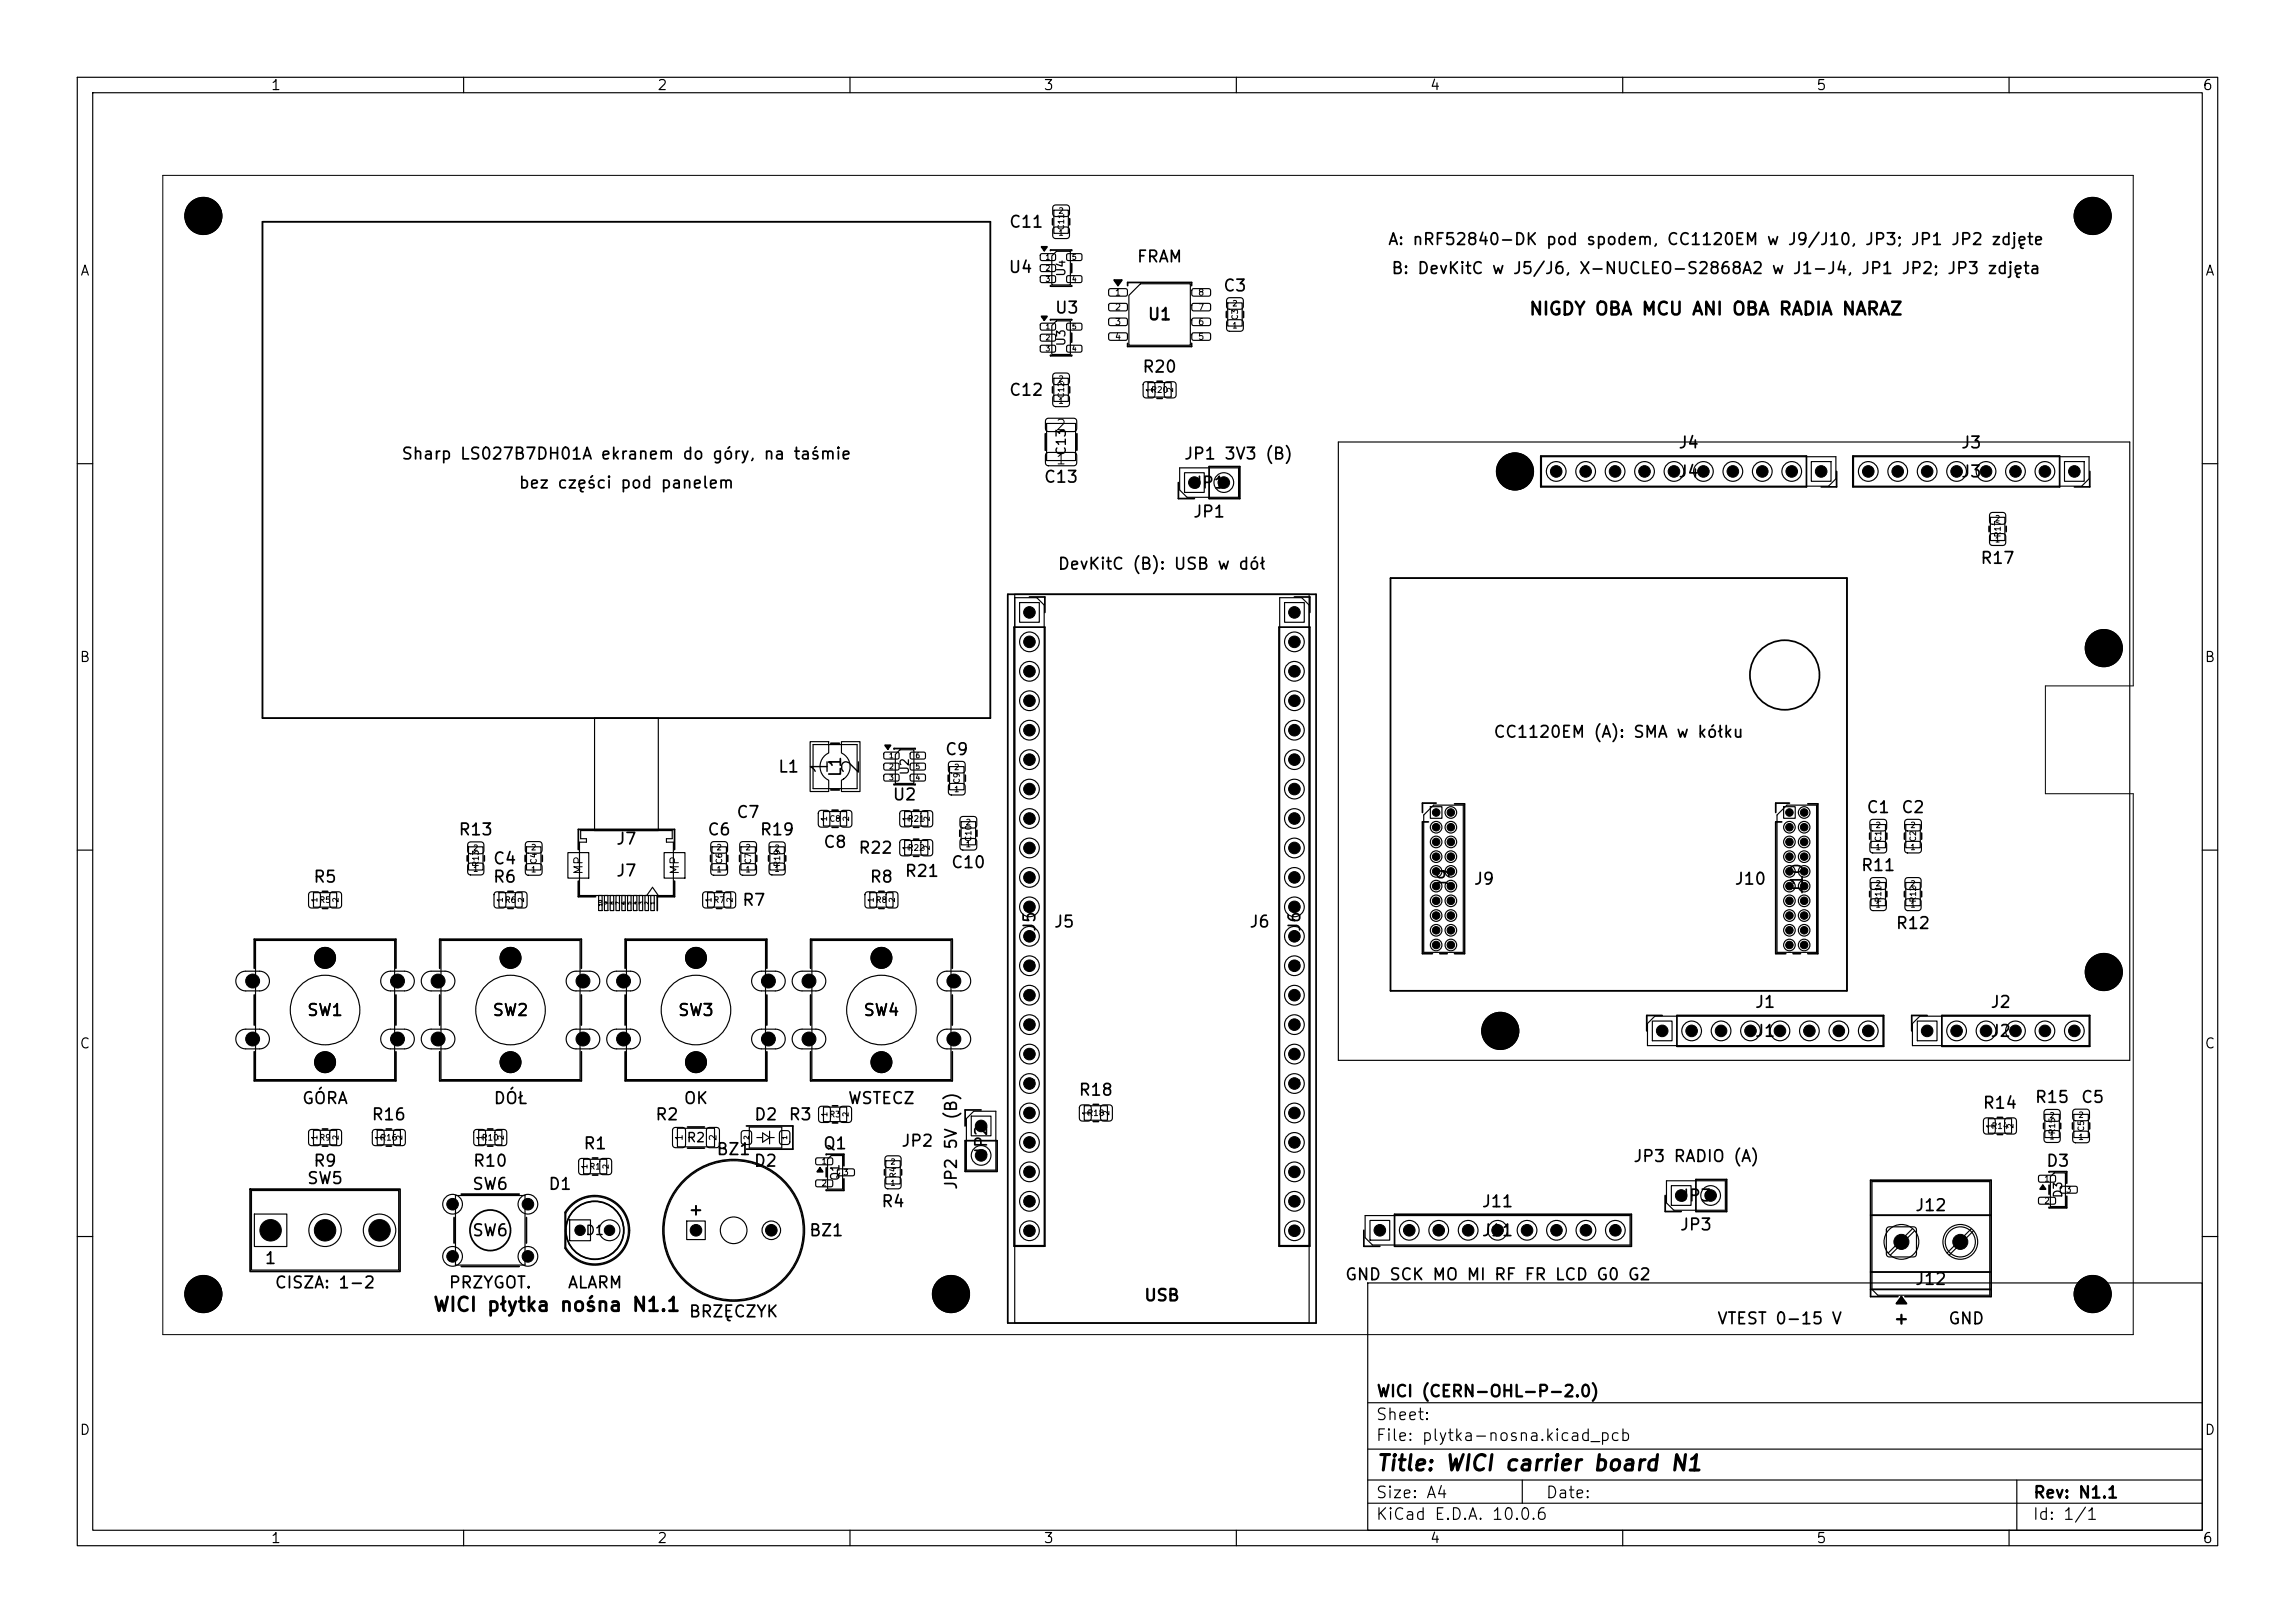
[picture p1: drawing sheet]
<svg xmlns="http://www.w3.org/2000/svg" width="297mm" height="210mm" viewBox="0 0 297 210" stroke-linecap="round" stroke-linejoin="round" font-family="sans-serif">
<defs><g id="words">
<g font-size="2.1">
<text x="107.7" y="100.4" transform="rotate(-90 107.7 100.4)">1</text>
<text x="111.7" y="100.4" transform="rotate(-90 111.7 100.4)">2</text>
</g>
<text font-size="2" x="178" y="190.8">Title: WICI carrier board N1</text>
<text font-size="1.8" x="55.9" y="170.2">WICI płytka nośna N1.1</text>
<text font-size="1.6" x="197.8" y="41.2">NIGDY OBA MCU ANI OBA RADIA NARAZ</text>
<g font-size="1.5">
<text x="130.5" y="29.8">C11</text>
<text x="130.4" y="35.7">U4</text>
<text x="147" y="34.3">FRAM</text>
<text x="179.5" y="32.1">A: nRF52840-DK pod spodem, CC1120EM w J9/J10, JP3; JP1 JP2 zdjęte</text>
<text x="180" y="35.8">B: DevKitC w J5/J6, X-NUCLEO-S2868A2 w J1-J4, JP1 JP2; JP3 zdjęta</text>
<text x="136.4" y="40.9">U3</text>
<text x="148.4" y="41.8">U1</text>
<text x="158.2" y="38.1">C3</text>
<text x="130.5" y="51.6">C12</text>
<text x="147.7" y="48.6">R20</text>
<text x="51.8" y="59.8">Sharp LS027B7DH01A ekranem do góry, na taśmie</text>
<text x="153.1" y="59.8">JP1 3V3 (B)</text>
<text x="217.1" y="58.4">J4</text>
<text x="253.7" y="58.4">J3</text>
<text x="67" y="63.6">bez części pod panelem</text>
<text x="135" y="62.8">C13</text>
<text x="154.3" y="63.6">JP1</text>
<text x="217.1" y="62.1">J4</text>
<text x="253.7" y="62.1">J3</text>
<text x="154.3" y="67.3">JP1</text>
<text x="136.8" y="74.1">DevKitC (B): USB w dół</text>
<text x="256.2" y="73.3">R17</text>
<text x="193.2" y="95.8">CC1120EM (A): SMA w kółku</text>
<text x="100.6" y="100.3">L1</text>
<text x="109.2" y="100.7" transform="rotate(-90 109.2 100.7)">L1</text>
<text x="122.2" y="98.1">C9</text>
<text x="95.2" y="106.2">C7</text>
<text x="115.4" y="103.9">U2</text>
<text x="241.5" y="105.6">C1</text>
<text x="246" y="105.6">C2</text>
<text x="59.2" y="108.5">R13</text>
<text x="63.7" y="112.2">C4</text>
<text x="79.6" y="109.7">J7</text>
<text x="79.6" y="113.8">J7</text>
<text x="91.5" y="108.5">C6</text>
<text x="98.2" y="108.5">R19</text>
<text x="106.5" y="110.1">C8</text>
<text x="111" y="110.8">R22</text>
<text x="117" y="113.8">R21</text>
<text x="123" y="112.7">C10</text>
<text x="240.7" y="113.1">R11</text>
<text x="40.5" y="114.6">R5</text>
<text x="63.7" y="114.6">R6</text>
<text x="96" y="117.6">R7</text>
<text x="112.5" y="114.6">R8</text>
<text x="187.9" y="115.1" transform="rotate(-90 187.9 115.1)">J9</text>
<text x="190.6" y="114.8">J9</text>
<text x="224.4" y="114.8">J10</text>
<text x="233.7" y="115.9" transform="rotate(-90 233.7 115.9)">J10</text>
<text x="134.4" y="120.7" transform="rotate(-90 134.4 120.7)">J5</text>
<text x="136.3" y="120.4">J5</text>
<text x="161.6" y="120.4">J6</text>
<text x="168.6" y="120.7" transform="rotate(-90 168.6 120.7)">J6</text>
<text x="245.2" y="120.6">R12</text>
<text x="39.6" y="131.8">SW1</text>
<text x="63.6" y="131.8">SW2</text>
<text x="87.6" y="131.8">SW3</text>
<text x="111.6" y="131.8">SW4</text>
<text x="227" y="130.8">J1</text>
<text x="257.5" y="130.8">J2</text>
<text x="227" y="134.5">J1</text>
<text x="257.5" y="134.5">J2</text>
<text x="39" y="143.2">GÓRA</text>
<text x="63.8" y="143.2">DÓŁ</text>
<text x="88.4" y="143.2">OK</text>
<text x="109.6" y="143.2">WSTECZ</text>
<text x="139.5" y="142.1">R18</text>
<text x="256.5" y="143.8">R14</text>
<text x="263.2" y="143.1">R15</text>
<text x="269.2" y="143.1">C5</text>
<text x="48" y="145.3">R16</text>
<text x="75.4" y="149.1">R1</text>
<text x="84.7" y="145.3">R2</text>
<text x="92.6" y="149.8">BZ1</text>
<text x="97.5" y="145.3">D2</text>
<text x="102" y="145.3">R3</text>
<text x="106.4" y="149.1">Q1</text>
<text x="116.5" y="148.7">JP2</text>
<text x="128.1" y="149.8" transform="rotate(-90 128.1 149.8)">JP2</text>
<text x="39.6" y="153.6">SW5</text>
<text x="40.5" y="151.3">R9</text>
<text x="61" y="154.3">SW6</text>
<text x="61.1" y="151.3">R10</text>
<text x="70.9" y="154.3">D1</text>
<text x="97.5" y="151.3">D2</text>
<text x="124.2" y="154.1" transform="rotate(-90 124.2 154.1)">JP2 5V (B)</text>
<text x="211.3" y="150.7">JP3 RADIO (A)</text>
<text x="217.3" y="155.8">JP3</text>
<text x="264.7" y="151.3">D3</text>
<text x="61" y="160.3">SW6</text>
<text x="89" y="157.6">+</text>
<text x="104.6" y="160.3">BZ1</text>
<text x="114" y="156.6">R4</text>
<text x="191.7" y="160.3">J11</text>
<text x="191.7" y="156.6">J11</text>
<text x="217.3" y="159.6">JP3</text>
<text x="247.7" y="157.1">J12</text>
<text x="34.2" y="163.9">1</text>
<text x="35.5" y="167.1">CISZA: 1-2</text>
<text x="58" y="167.1">PRZYGOT.</text>
<text x="73.4" y="167.1">ALARM</text>
<text x="174" y="166">GND SCK MO MI RF FR LCD G0 G2</text>
<text x="247.7" y="166.6">J12</text>
<text x="89" y="170.8">BRZĘCZYK</text>
<text x="148" y="168.7">USB</text>
<text x="222.1" y="171.7">VTEST 0-15 V</text>
<text x="245" y="171.7">+</text>
<text x="252" y="171.7">GND</text>
<text x="178" y="184.1">Sheet:</text>
<text x="178" y="181.1">WICI (CERN-OHL-P-2.0)</text>
<text x="178" y="186.8">File: plytka-nosna.kicad_pcb</text>
<text x="178" y="197">KiCad E.D.A. 10.0.6</text>
<text x="178" y="194.2">Size: A4</text>
<text x="200" y="194.2">Date:</text>
<text x="263" y="197">Id: 1/1</text>
<text x="263" y="194.2">Rev: N1.1</text>
</g>
<g font-size="1.4">
<text x="31.9" y="128">1</text>
<text x="50.6" y="128">1</text>
<text x="55.9" y="128">1</text>
<text x="74.6" y="128">1</text>
<text x="79.9" y="128">1</text>
<text x="98.6" y="128">1</text>
<text x="103.9" y="128">1</text>
<text x="122.6" y="128">1</text>
<text x="31.9" y="135.5">2</text>
<text x="50.6" y="135.5">2</text>
<text x="55.9" y="135.5">2</text>
<text x="74.6" y="135.5">2</text>
<text x="79.9" y="135.5">2</text>
<text x="98.6" y="135.5">2</text>
<text x="103.9" y="135.5">2</text>
<text x="122.6" y="135.5">2</text>
</g>
<g font-size="1.3">
<text x="35" y="12">1</text>
<text x="85" y="12">2</text>
<text x="135" y="12">3</text>
<text x="185" y="12">4</text>
<text x="235" y="12">5</text>
<text x="285" y="12">6</text>
<text x="10.3" y="36">A</text>
<text x="285.3" y="36">A</text>
<text x="136.5" y="56">2</text>
<text x="136.5" y="60.4">1</text>
<text x="10.2" y="86">B</text>
<text x="285.2" y="86">B</text>
<text x="10.2" y="136">C</text>
<text x="285.2" y="136">C</text>
<text x="245.3" y="161.7">1</text>
<text x="252.9" y="161.7">2</text>
<text x="10.2" y="186">D</text>
<text x="285.2" y="186">D</text>
<text x="35" y="200">1</text>
<text x="85" y="200">2</text>
<text x="135" y="200">3</text>
<text x="185" y="200">4</text>
<text x="235" y="200">5</text>
<text x="285" y="200">6</text>
</g>
<g font-size="1.2">
<text x="138.2" y="59.1" transform="rotate(-90 138.2 59.1)">C13</text>
<text x="88.8" y="148.1">R2</text>
<text x="75.7" y="160.1">D1</text>
</g>
<g font-size="1.1">
<text x="138.1" y="35.9" transform="rotate(-90 138.1 35.9)">U4</text>
<text x="138.1" y="44.9" transform="rotate(-90 138.1 44.9)">U3</text>
<text x="117.9" y="100.4" transform="rotate(-90 117.9 100.4)">U2</text>
<text x="75.7" y="113.3" transform="rotate(-90 75.7 113.3)">MP</text>
<text x="88.1" y="113.3" transform="rotate(-90 88.1 113.3)">MP</text>
<text x="108.9" y="152.9" transform="rotate(-90 108.9 152.9)">Q1</text>
<text x="267.1" y="155.1" transform="rotate(-90 267.1 155.1)">D3</text>
</g>
<g font-size=".9">
<text x="88.5" y="147.7" transform="rotate(-90 88.5 147.7)">1</text>
<text x="92.9" y="147.7" transform="rotate(-90 92.9 147.7)">2</text>
<text x="74.6" y="159.9">1</text>
<text x="78.4" y="159.9">2</text>
</g>
<g font-size=".8">
<text x="137.9" y="29.9" transform="rotate(-90 137.9 29.9)">C11</text>
<text x="144.2" y="38.5">1</text>
<text x="144.2" y="40.4">2</text>
<text x="155" y="40.4">7</text>
<text x="155" y="38.5">8</text>
<text x="160.4" y="41.5" transform="rotate(-90 160.4 41.5)">C3</text>
<text x="144.2" y="42.3">3</text>
<text x="144.2" y="44.2">4</text>
<text x="155" y="44.2">5</text>
<text x="155" y="42.3">6</text>
<text x="137.9" y="51.6" transform="rotate(-90 137.9 51.6)">C12</text>
<text x="148.9" y="51">R20</text>
<text x="154.1" y="63.1">1</text>
<text x="157.9" y="63.1">2</text>
<text x="200.5" y="61.6">10</text>
<text x="204.7" y="61.6">9</text>
<text x="208.5" y="61.6">8</text>
<text x="212.3" y="61.6">7</text>
<text x="216.1" y="61.6">6</text>
<text x="220" y="61.6">5</text>
<text x="223.8" y="61.6">4</text>
<text x="227.6" y="61.6">3</text>
<text x="231.4" y="61.6">2</text>
<text x="235.2" y="61.6">1</text>
<text x="241.3" y="61.6">8</text>
<text x="245.1" y="61.6">7</text>
<text x="248.9" y="61.6">6</text>
<text x="252.7" y="61.6">5</text>
<text x="256.5" y="61.6">4</text>
<text x="260.3" y="61.6">3</text>
<text x="264.1" y="61.6">2</text>
<text x="268" y="61.6">1</text>
<text x="259.1" y="69.6" transform="rotate(-90 259.1 69.6)">R17</text>
<text x="132.7" y="79.9">1</text>
<text x="132.7" y="83.7">2</text>
<text x="167" y="79.9">1</text>
<text x="167" y="83.7">2</text>
<text x="132.7" y="87.5">3</text>
<text x="167" y="87.5">3</text>
<text x="132.7" y="91.3">4</text>
<text x="132.7" y="95.1">5</text>
<text x="167" y="91.3">4</text>
<text x="167" y="95.1">5</text>
<text x="124.4" y="101.5" transform="rotate(-90 124.4 101.5)">C9</text>
<text x="132.7" y="98.9">6</text>
<text x="167" y="98.9">6</text>
<text x="107.3" y="106.5">C8</text>
<text x="117.4" y="106.5">R21</text>
<text x="132.7" y="102.7">7</text>
<text x="132.7" y="106.6">8</text>
<text x="167" y="102.7">7</text>
<text x="167" y="106.6">8</text>
<text x="62.1" y="112.2" transform="rotate(-90 62.1 112.2)">R13</text>
<text x="69.6" y="111.9" transform="rotate(-90 69.6 111.9)">C4</text>
<text x="93.6" y="111.9" transform="rotate(-90 93.6 111.9)">C6</text>
<text x="97.4" y="111.9" transform="rotate(-90 97.4 111.9)">C7</text>
<text x="101.1" y="112.2" transform="rotate(-90 101.1 112.2)">R19</text>
<text x="117.4" y="110.3">R22</text>
<text x="125.9" y="109" transform="rotate(-90 125.9 109)">C10</text>
<text x="132.7" y="110.4">9</text>
<text x="167" y="110.4">9</text>
<text x="243.6" y="109" transform="rotate(-90 243.6 109)">C1</text>
<text x="248.1" y="109" transform="rotate(-90 248.1 109)">C2</text>
<text x="41.3" y="117">R5</text>
<text x="65.3" y="117">R6</text>
<text x="92.3" y="117">R7</text>
<text x="113.3" y="117">R8</text>
<text x="132.3" y="114.2">10</text>
<text x="132.3" y="118">11</text>
<text x="166.6" y="114.2">10</text>
<text x="166.6" y="118">11</text>
<text x="243.6" y="116.9" transform="rotate(-90 243.6 116.9)">R11</text>
<text x="248.1" y="116.9" transform="rotate(-90 248.1 116.9)">R12</text>
<text x="132.3" y="121.8">12</text>
<text x="132.3" y="125.6">13</text>
<text x="166.6" y="121.8">12</text>
<text x="166.6" y="125.6">13</text>
<text x="132.3" y="129.4">14</text>
<text x="166.6" y="129.4">14</text>
<text x="132.3" y="133.2">15</text>
<text x="132.3" y="137">16</text>
<text x="166.6" y="133.2">15</text>
<text x="166.6" y="137">16</text>
<text x="214.6" y="134">1</text>
<text x="218.4" y="134">2</text>
<text x="222.2" y="134">3</text>
<text x="226" y="134">4</text>
<text x="229.9" y="134">5</text>
<text x="233.7" y="134">6</text>
<text x="237.5" y="134">7</text>
<text x="241.3" y="134">8</text>
<text x="248.9" y="134">1</text>
<text x="252.7" y="134">2</text>
<text x="256.5" y="134">3</text>
<text x="260.3" y="134">4</text>
<text x="264.1" y="134">5</text>
<text x="268" y="134">6</text>
<text x="132.3" y="140.8">17</text>
<text x="166.6" y="140.8">17</text>
<text x="41.3" y="147.8">R9</text>
<text x="49.2" y="147.8">R16</text>
<text x="62.3" y="147.8">R10</text>
<text x="107.3" y="144.8">R3</text>
<text x="126.5" y="146.3">1</text>
<text x="132.3" y="144.7">18</text>
<text x="132.3" y="148.5">19</text>
<text x="140.7" y="144.6">R18</text>
<text x="166.6" y="144.7">18</text>
<text x="166.6" y="148.5">19</text>
<text x="257.7" y="146.3">R14</text>
<text x="266.1" y="146.9" transform="rotate(-90 266.1 146.9)">R15</text>
<text x="269.9" y="146.5" transform="rotate(-90 269.9 146.5)">C5</text>
<text x="76.2" y="151.5">R1</text>
<text x="116.1" y="152.5" transform="rotate(-90 116.1 152.5)">R4</text>
<text x="126.5" y="150.1">2</text>
<text x="132.3" y="152.3">20</text>
<text x="166.6" y="152.3">20</text>
<text x="217.1" y="155.3">1</text>
<text x="220.9" y="155.3">2</text>
<text x="58.1" y="156.5">1</text>
<text x="67.8" y="156.5">1</text>
<text x="89.6" y="159.8">1</text>
<text x="99.4" y="159.8">2</text>
<text x="132.3" y="156.1">21</text>
<text x="132.3" y="159.9">22</text>
<text x="166.6" y="156.1">21</text>
<text x="166.6" y="159.9">22</text>
<text x="178.1" y="159.8">1</text>
<text x="181.9" y="159.8">2</text>
<text x="185.7" y="159.8">3</text>
<text x="189.5" y="159.8">4</text>
<text x="193.3" y="159.8">5</text>
<text x="197.1" y="159.8">6</text>
<text x="200.9" y="159.8">7</text>
<text x="204.7" y="159.8">8</text>
<text x="208.6" y="159.8">9</text>
<text x="58.1" y="163.2">2</text>
<text x="67.8" y="163.2">2</text>
</g>
<g font-size=".7">
<text x="136.9" y="27.8">2</text>
<text x="135.2" y="33.8">1</text>
<text x="135.2" y="35.2">2</text>
<text x="136.9" y="30.7">1</text>
<text x="138.6" y="33.8">5</text>
<text x="135.2" y="36.6">3</text>
<text x="138.6" y="36.6">4</text>
<text x="159.4" y="39.8">2</text>
<text x="135.2" y="42.8">1</text>
<text x="135.2" y="44.2">2</text>
<text x="135.2" y="45.6">3</text>
<text x="138.6" y="45.6">4</text>
<text x="138.6" y="42.8">5</text>
<text x="159.4" y="42.7">1</text>
<text x="136.9" y="52.4">1</text>
<text x="136.9" y="49.6">2</text>
<text x="149.2" y="50.8" transform="rotate(-90 149.2 50.8)">1</text>
<text x="152" y="50.8" transform="rotate(-90 152 50.8)">2</text>
<text x="258.1" y="70.3">1</text>
<text x="258.1" y="67.6">2</text>
<text x="115" y="98.3">1</text>
<text x="115" y="99.7">2</text>
<text x="115" y="101.1">3</text>
<text x="118.4" y="101.1">4</text>
<text x="118.4" y="99.7">5</text>
<text x="118.4" y="98.3">6</text>
<text x="123.4" y="99.8">2</text>
<text x="107.2" y="106.4" transform="rotate(-90 107.2 106.4)">1</text>
<text x="110" y="106.4" transform="rotate(-90 110 106.4)">2</text>
<text x="117.7" y="106.3" transform="rotate(-90 117.7 106.3)">1</text>
<text x="120.5" y="106.3" transform="rotate(-90 120.5 106.3)">2</text>
<text x="123.4" y="102.7">1</text>
<text x="124.9" y="106.9">2</text>
<text x="242.7" y="107.3">2</text>
<text x="247.2" y="107.3">2</text>
<text x="61.2" y="113">1</text>
<text x="61.2" y="110.2">2</text>
<text x="68.7" y="113">1</text>
<text x="68.7" y="110.2">2</text>
<text x="92.7" y="113">1</text>
<text x="92.7" y="110.2">2</text>
<text x="96.4" y="113">1</text>
<text x="96.4" y="110.2">2</text>
<text x="100.2" y="113">1</text>
<text x="100.2" y="110.2">2</text>
<text x="117.7" y="110.1" transform="rotate(-90 117.7 110.1)">1</text>
<text x="120.5" y="110.1" transform="rotate(-90 120.5 110.1)">2</text>
<text x="124.9" y="109.8">1</text>
<text x="242.7" y="110.2">1</text>
<text x="247.2" y="110.2">1</text>
<text x="41.2" y="116.8" transform="rotate(-90 41.2 116.8)">1</text>
<text x="44" y="116.8" transform="rotate(-90 44 116.8)">2</text>
<text x="65.2" y="116.8" transform="rotate(-90 65.2 116.8)">1</text>
<text x="68" y="116.8" transform="rotate(-90 68 116.8)">2</text>
<text x="92.2" y="116.8" transform="rotate(-90 92.2 116.8)">1</text>
<text x="95" y="116.8" transform="rotate(-90 95 116.8)">2</text>
<text x="113.2" y="116.8" transform="rotate(-90 113.2 116.8)">1</text>
<text x="116" y="116.8" transform="rotate(-90 116 116.8)">2</text>
<text x="242.7" y="117.6">1</text>
<text x="242.7" y="114.9">2</text>
<text x="247.2" y="117.6">1</text>
<text x="247.2" y="114.9">2</text>
<text x="41.2" y="147.6" transform="rotate(-90 41.2 147.6)">1</text>
<text x="44" y="147.6" transform="rotate(-90 44 147.6)">2</text>
<text x="49.5" y="147.6" transform="rotate(-90 49.5 147.6)">1</text>
<text x="52.2" y="147.6" transform="rotate(-90 52.2 147.6)">2</text>
<text x="62.6" y="147.6" transform="rotate(-90 62.6 147.6)">1</text>
<text x="65.3" y="147.6" transform="rotate(-90 65.3 147.6)">2</text>
<text x="107.2" y="144.6" transform="rotate(-90 107.2 144.6)">1</text>
<text x="110" y="144.6" transform="rotate(-90 110 144.6)">2</text>
<text x="141" y="144.4" transform="rotate(-90 141 144.4)">1</text>
<text x="143.7" y="144.4" transform="rotate(-90 143.7 144.4)">2</text>
<text x="258" y="146.1" transform="rotate(-90 258 146.1)">1</text>
<text x="260.7" y="146.1" transform="rotate(-90 260.7 146.1)">2</text>
<text x="265.2" y="147.6">1</text>
<text x="265.2" y="144.9">2</text>
<text x="268.9" y="147.7">1</text>
<text x="268.9" y="144.8">2</text>
<text x="76.2" y="151.3" transform="rotate(-90 76.2 151.3)">1</text>
<text x="78.9" y="151.3" transform="rotate(-90 78.9 151.3)">2</text>
<text x="106.2" y="150.8">1</text>
<text x="106.2" y="153.7">2</text>
<text x="109" y="152.3">3</text>
<text x="115.2" y="153.6">1</text>
<text x="115.2" y="150.9">2</text>
<text x="264.5" y="153.1">1</text>
<text x="264.5" y="155.9">2</text>
<text x="267.3" y="154.5">3</text>
</g>
<g font-size=".6">
<text x="97" y="147.5" transform="rotate(-90 97 147.5)">2</text>
<text x="102" y="147.5" transform="rotate(-90 102 147.5)">1</text>
</g>
<g font-size=".5">
<text x="185.6" y="105.5">1</text>
<text x="185.6" y="107.4">3</text>
<text x="187.5" y="105.5">2</text>
<text x="187.5" y="107.4">4</text>
<text x="231.3" y="105.5">1</text>
<text x="231.3" y="107.4">3</text>
<text x="233.2" y="105.5">2</text>
<text x="233.2" y="107.4">4</text>
<text x="185.6" y="109.3">5</text>
<text x="185.6" y="111.2">7</text>
<text x="185.6" y="113.1">9</text>
<text x="187.2" y="113.1">10</text>
<text x="187.5" y="109.3">6</text>
<text x="187.5" y="111.2">8</text>
<text x="231.3" y="109.3">5</text>
<text x="231.3" y="111.2">7</text>
<text x="231.3" y="113.1">9</text>
<text x="233" y="113.1">10</text>
<text x="233.2" y="109.3">6</text>
<text x="233.2" y="111.2">8</text>
<text x="185.3" y="115">11</text>
<text x="185.3" y="116.9">13</text>
<text x="185.3" y="118.8">15</text>
<text x="187.2" y="115">12</text>
<text x="187.2" y="116.9">14</text>
<text x="187.2" y="118.8">16</text>
<text x="231" y="115">11</text>
<text x="231" y="116.9">13</text>
<text x="231" y="118.8">15</text>
<text x="233" y="115">12</text>
<text x="233" y="116.9">14</text>
<text x="233" y="118.8">16</text>
<text x="185.3" y="120.8">17</text>
<text x="185.3" y="122.7">19</text>
<text x="187.2" y="120.8">18</text>
<text x="187.2" y="122.7">20</text>
<text x="231" y="120.8">17</text>
<text x="231" y="122.7">19</text>
<text x="233" y="120.8">18</text>
<text x="233" y="122.7">20</text>
</g>
<g font-size=".4">
<text x="78" y="117.3" transform="rotate(-90 78 117.3)">10</text>
<text x="78.8" y="117.1" transform="rotate(-90 78.8 117.1)">9</text>
<text x="79.5" y="117.1" transform="rotate(-90 79.5 117.1)">8</text>
<text x="80.3" y="117.1" transform="rotate(-90 80.3 117.1)">7</text>
<text x="81" y="117.1" transform="rotate(-90 81 117.1)">6</text>
<text x="81.8" y="117.1" transform="rotate(-90 81.8 117.1)">5</text>
<text x="82.5" y="117.1" transform="rotate(-90 82.5 117.1)">4</text>
<text x="83.3" y="117.1" transform="rotate(-90 83.3 117.1)">3</text>
<text x="84" y="117.1" transform="rotate(-90 84 117.1)">2</text>
<text x="84.8" y="117.1" transform="rotate(-90 84.8 117.1)">1</text>
</g>
</g></defs>
<g fill="none" stroke="#000" stroke-width=".15">
<path d="M10 10h277v190h-277zM12 12h273v186h-273zM60 10v2M110 10v2M160 10v2M210 10v2M260 10v2M34 28.7h94.2v64.2h-94.2zM134.7 32.9l1.8-.1 .1 .2v.6l-.2 .1h-1.6l-.2-.2zM134.7 34.3h1.8l.1 .2v.5l-.2 .1h-1.6l-.2-.2zM134.7 35.7h1.8l.1 .2v.5l-.2 .2h-1.6l-.2-.3zM136.3 29.5l.3-.1h1.4a.38 .38 0 0 1 .4 .3v.8a.38 .38 0 0 1-.4 .4h-1.4a.38 .38 0 0 1-.4-.4v-.8z"/>
<path d="M136.3 26.6l.3-.1h1.4a.38 .38 0 0 1 .4 .4v.7a.38 .38 0 0 1-.4 .4h-1.4a.37 .37 0 0 1-.4-.4v-.7zM136.4 27.2h1.9v3h-1.9zM136.7 32.5h1.8v4.4h-2.4v-3.8zM138.1 35.7h1.8l.1 .2v.5l-.2 .2h-1.6l-.2-.3zM138.1 32.9l1.8-.1 .1 .2v.6l-.2 .1h-1.6l-.2-.2zM143.5 37.4l.2-.1 2.1 .1 .1 .2v.6l-.2 .1h-2.1l-.1-.2zM143.5 39.3h.2h2.1l.1 .2v.6l-.2 .1h-2.1l-.1-.2zM147.6 36.7h6.4v8h-7.9v-6.5zM154.3 39.3h.2h2l.2 .2-.1 .6-.2 .1h-2l-.2-.2zM154.3 37.4l.2-.1 2 .1 .2 .2-.1 .6-.2 .1h-2l-.2-.2zM158.8 38.6l.3-.1h1.4a.38 .38 0 0 1 .4 .4v.7a.38 .38 0 0 1-.4 .4h-1.4a.37 .37 0 0 1-.4-.4v-.7zM158.9 39.2h1.9v3h-1.9z"/>
<path d="M134.7 41.9l1.8-.1 .1 .2v.6l-.2 .1h-1.6l-.2-.2zM134.7 43.3h1.8l.1 .2v.5l-.2 .1h-1.6l-.2-.2zM134.7 44.7h1.8l.1 .2v.5l-.2 .2h-1.6l-.2-.3zM135.4 58.7l.3-.2h3.3a.38 .38 0 0 1 .3 .4v1a.38 .38 0 0 1-.3 .4h-3.3a.38 .38 0 0 1-.4-.4v-1zM135.4 54.2l.3-.1h3.3a.38 .38 0 0 1 .3 .4v1a.38 .38 0 0 1-.3 .3h-3.3a.38 .38 0 0 1-.4-.3v-1zM135.4 54.8h3.8v4.8h-3.8zM136.1 42.1l.6-.6h1.8v4.4h-2.4zM136.3 51.2l.3-.1h1.4a.38 .38 0 0 1 .4 .4v.7a.38 .38 0 0 1-.4 .4h-1.4a.38 .38 0 0 1-.4-.4v-.7zM136.3 48.4l.3-.1h1.4a.38 .38 0 0 1 .4 .3v.8a.38 .38 0 0 1-.4 .4h-1.4a.37 .37 0 0 1-.4-.4v-.8zM136.4 48.9h1.9v3h-1.9zM138.1 44.7h1.8l.1 .2v.5l-.2 .2h-1.6l-.2-.3zM138.1 41.9l1.8-.1 .1 .2v.6l-.2 .1h-1.6l-.2-.2z"/>
<path d="M143.5 41.2h.2h2.1l.1 .2v.6l-.2 .1h-2.1l-.1-.2zM143.5 43.1h.2h2.1l.1 .2v.6l-.2 .1h-2.1l-.1-.2zM148 49.5l.3-.1h.8a.37 .37 0 0 1 .4 .4v1.3a.38 .38 0 0 1-.4 .4h-.8a.38 .38 0 0 1-.4-.4v-1.3zM148.6 49.5h3v1.9h-3zM150.8 49.5l.2-.1h.8a.38 .38 0 0 1 .4 .4v1.3a.38 .38 0 0 1-.4 .4h-.8a.38 .38 0 0 1-.3-.4v-1.3zM154.3 43.1h.2h2l.2 .2-.1 .6-.2 .1h-2l-.2-.2zM154.3 41.2h.2h2l.2 .2-.1 .6-.2 .1h-2l-.2-.2zM158.8 41.5l.3-.1h1.4a.38 .38 0 0 1 .4 .3v.8a.38 .38 0 0 1-.4 .4h-1.4a.37 .37 0 0 1-.4-.4v-.8zM173.2 57.2h102.4v80h-102.4zM199.5 59.1h38.1v2.9l-1 .9h-37.1zM234.4 59.7h2.6v2.6h-2.6zM239.9 59.1h30.5v2.9l-1 .9h-29.5z"/>
<path d="M267.2 59.7h2.5v2.6h-2.5zM10 60h2M131.3 76.9h38.1v94.3h-38.1zM131.3 77.3h2.9l.9 1v82.9h-3.8M131.9 78h2.6v2.5h-2.6zM152.7 60.5h7.6v3.8h-6.7l-.9-.9zM153.3 61.2h2.5v2.5h-2.5zM166.2 78h2.6v2.5h-2.6zM169.4 78.3l-.9-1h-2.9v83.9h3.8M179.9 74.8h59.1v53.4h-59.1zM257.6 69.2l.2-.2h1.4a.37 .37 0 0 1 .4 .4v.8a.37 .37 0 0 1-.4 .4h-1.4a.37 .37 0 0 1-.3-.4v-.8zM257.6 66.4l.2-.1h1.4a.37 .37 0 0 1 .4 .4v.8a.37 .37 0 0 1-.4 .3h-1.4a.37 .37 0 0 1-.3-.3v-.8z"/>
<path d="M257.6 66.9h1.9v3h-1.9zM285 60h2M76.9 92.9v14.6M85.2 92.9v14.6M104.8 96h2.4v1.4a1.95 1.95 0 0 0-1.1 1.8 1.95 1.95 0 0 0 1.1 1.8v1.4h-2.4zM105.2 96.3h5.7v5.7h-5.7zM108.9 96h2.4v6.4h-2.4v-1.4a1.95 1.95 0 0 0 1.1-1.8 1.95 1.95 0 0 0-1.1-1.8zM114.4 97.4l1.8-.1 .2 .2-.1 .6-.2 .1h-1.6l-.1-.2zM114.4 98.8h1.8l.2 .2-.1 .5-.2 .1h-1.6l-.1-.2zM116.5 97h1.8v4.4h-2.4v-3.8zM117.8 98.8h1.8l.2 .2v.5l-.3 .1h-1.6l-.1-.2zM117.8 97.4l1.8-.1 .2 .2v.6l-.3 .1h-1.6l-.1-.2z"/>
<path d="M122.8 98.6l.3-.1h1.4a.38 .38 0 0 1 .4 .4v.7a.37 .37 0 0 1-.4 .4h-1.4a.38 .38 0 0 1-.4-.4v-.7zM122.9 99.2h1.9v3h-1.9zM10 110h2M40 115.5l.3-.1h.8a.38 .38 0 0 1 .4 .4v1.3a.37 .37 0 0 1-.4 .4h-.8a.37 .37 0 0 1-.4-.4v-1.3zM40.6 115.5h3v1.9h-3zM42.8 115.5l.2-.1h.8a.38 .38 0 0 1 .4 .4v1.3a.38 .38 0 0 1-.4 .4h-.8a.37 .37 0 0 1-.3-.4v-1.3zM60.6 111.8l.3-.1h1.3a.37 .37 0 0 1 .4 .3v.8a.38 .38 0 0 1-.4 .4h-1.3a.38 .38 0 0 1-.4-.4v-.8zM60.6 109l.3-.1h1.3a.38 .38 0 0 1 .4 .4v.8a.37 .37 0 0 1-.4 .4h-1.3a.38 .38 0 0 1-.4-.4v-.8zM60.6 109.6h1.9v3h-1.9zM64 115.5l.3-.1h.8a.38 .38 0 0 1 .4 .4v1.3a.37 .37 0 0 1-.4 .4h-.8a.38 .38 0 0 1-.4-.4v-1.3zM64.6 115.5h3v1.9h-3zM66.8 115.5l.2-.1h.8a.38 .38 0 0 1 .4 .4v1.3a.37 .37 0 0 1-.4 .4h-.8a.37 .37 0 0 1-.3-.4v-1.3z"/>
<path d="M68.1 111.9l.3-.2h1.4a.37 .37 0 0 1 .4 .4v.8a.38 .38 0 0 1-.4 .3h-1.4a.38 .38 0 0 1-.4-.3v-.8zM68.1 109l.3-.1h1.4a.37 .37 0 0 1 .4 .4v.7a.37 .37 0 0 1-.4 .4h-1.4a.38 .38 0 0 1-.4-.4v-.7zM68.1 109.6h1.9v3h-1.9zM73.5 110.3h2.7v3.3h-2.7zM75.1 107.5h11.9v1h-.8v.5h.9v6.9h-12.1v-6.9h.9v-.5h-.8zM77.5 115.9h.4v1.9h-.4zM78.2 115.9h.5v1.9h-.5zM79 115.9h.4v1.9h-.4zM79.7 115.9h.5v1.9h-.5zM80.5 115.9h.4v1.9h-.4zM81.2 115.9h.5v1.9h-.5zM82 115.9h.4v1.9h-.4z"/>
<path d="M82.7 115.9h.5v1.9h-.5zM83.5 115.9h.4v1.9h-.4zM83.7 115.9l.7-1.1 .8 1.1M84.2 115.9h.5v1.9h-.5zM85.9 110.3h2.7v3.3h-2.7zM91 115.5l.3-.1h.8a.38 .38 0 0 1 .4 .4v1.3a.38 .38 0 0 1-.4 .4h-.8a.38 .38 0 0 1-.4-.4v-1.3zM91.6 115.5h3v1.9h-3zM92.1 111.9l.3-.2h1.4a.37 .37 0 0 1 .4 .4v.8a.38 .38 0 0 1-.4 .3h-1.4a.38 .38 0 0 1-.4-.3v-.8zM92.1 109l.3-.1h1.4a.37 .37 0 0 1 .4 .4v.7a.37 .37 0 0 1-.4 .4h-1.4a.38 .38 0 0 1-.4-.4v-.7zM92.1 109.6h1.9v3h-1.9zM93.8 115.5l.2-.1h.8a.38 .38 0 0 1 .4 .4v1.3a.37 .37 0 0 1-.4 .4h-.8a.37 .37 0 0 1-.3-.4v-1.3zM95.8 111.9l.3-.2h1.4a.37 .37 0 0 1 .4 .4v.8a.38 .38 0 0 1-.4 .3h-1.4a.38 .38 0 0 1-.4-.3v-.8z"/>
<path d="M95.8 109l.3-.1h1.4a.37 .37 0 0 1 .4 .4v.7a.37 .37 0 0 1-.4 .4h-1.4a.38 .38 0 0 1-.4-.4v-.7zM95.9 109.6h1.9v3h-1.9zM99.6 111.8l.3-.1h1.3a.37 .37 0 0 1 .4 .3v.8a.38 .38 0 0 1-.4 .4h-1.3a.38 .38 0 0 1-.4-.4v-.8zM99.6 109l.3-.1h1.3a.38 .38 0 0 1 .4 .4v.8a.37 .37 0 0 1-.4 .4h-1.3a.37 .37 0 0 1-.4-.4v-.8zM99.6 109.6h1.9v3h-1.9zM106 105l.3-.1h.7a.38 .38 0 0 1 .4 .3v1.5a.37 .37 0 0 1-.4 .3h-.7a.37 .37 0 0 1-.4-.3v-1.5zM106.6 105h3v1.9h-3zM108.9 105l.2-.1h.8a.38 .38 0 0 1 .3 .3v1.5a.37 .37 0 0 1-.3 .3h-.8a.38 .38 0 0 1-.4-.3v-1.5zM112 115.5l.3-.1h.8a.38 .38 0 0 1 .4 .4v1.3a.38 .38 0 0 1-.4 .4h-.8a.37 .37 0 0 1-.4-.4v-1.3zM112.6 115.5h3v1.9h-3zM114.4 100.2h1.8l.2 .2-.1 .5-.2 .2h-1.6l-.1-.3zM114.8 115.5l.2-.1h.8a.38 .38 0 0 1 .4 .4v1.3a.37 .37 0 0 1-.4 .4h-.8a.38 .38 0 0 1-.3-.4v-1.3z"/>
<path d="M116.5 105l.3-.1h.8a.37 .37 0 0 1 .4 .4v1.3a.38 .38 0 0 1-.4 .4h-.8a.38 .38 0 0 1-.4-.4v-1.3zM116.5 108.8l.3-.2h.8a.37 .37 0 0 1 .4 .4v1.4a.37 .37 0 0 1-.4 .3h-.8a.38 .38 0 0 1-.4-.3v-1.4zM117.1 105h3v1.9h-3zM117.1 108.8h3v1.8h-3zM117.8 100.2h1.8l.2 .2v.5l-.3 .2h-1.6l-.1-.3zM119.3 105l.2-.1h.8a.38 .38 0 0 1 .4 .4v1.3a.38 .38 0 0 1-.4 .4h-.8a.38 .38 0 0 1-.3-.4v-1.3zM119.3 108.8l.2-.2h.8a.38 .38 0 0 1 .4 .4v1.4a.38 .38 0 0 1-.4 .3h-.8a.37 .37 0 0 1-.3-.3v-1.4zM122.8 101.5l.3-.1h1.4a.37 .37 0 0 1 .4 .3v.8a.37 .37 0 0 1-.4 .4h-1.4a.38 .38 0 0 1-.4-.4v-.8zM124.3 108.6l.3-.1h1.4a.38 .38 0 0 1 .4 .4v.7a.38 .38 0 0 1-.4 .4h-1.4a.38 .38 0 0 1-.4-.4v-.7zM124.3 105.8l.3-.2h1.4a.38 .38 0 0 1 .4 .4v.8a.38 .38 0 0 1-.4 .3h-1.4a.37 .37 0 0 1-.4-.3v-.8zM124.4 106.3h1.9v3h-1.9zM184.2 105.5l1.3-1.3h3.9v19h-5.2z"/>
<path d="M185.1 104.4h1.5v1.5h-1.5zM230.8 104.4h1.5v1.5h-1.5zM231.2 104.2h3.9v19h-5.1v-17.7zM242.1 109l.3-.1h1.4a.38 .38 0 0 1 .4 .3v.8a.37 .37 0 0 1-.4 .4h-1.4a.38 .38 0 0 1-.4-.4v-.8zM242.1 106.1l.3-.1h1.4a.37 .37 0 0 1 .4 .4v.7a.37 .37 0 0 1-.4 .4h-1.4a.38 .38 0 0 1-.4-.4v-.7zM242.1 116.4l.3-.1h1.3a.38 .38 0 0 1 .4 .4v.8a.38 .38 0 0 1-.4 .3h-1.3a.38 .38 0 0 1-.4-.3v-.8zM242.1 113.7l.3-.1h1.3a.38 .38 0 0 1 .4 .3v.8a.38 .38 0 0 1-.4 .4h-1.3a.38 .38 0 0 1-.4-.4v-.8zM242.1 114.2h1.9v3h-1.9zM242.1 106.7h1.9v3h-1.9zM246.6 109l.3-.1h1.4a.38 .38 0 0 1 .4 .3v.8a.37 .37 0 0 1-.4 .4h-1.4a.37 .37 0 0 1-.4-.4v-.8zM246.6 106.1l.3-.1h1.4a.37 .37 0 0 1 .4 .4v.7a.37 .37 0 0 1-.4 .4h-1.4a.37 .37 0 0 1-.4-.4v-.7zM246.6 116.4l.3-.1h1.3a.37 .37 0 0 1 .4 .4v.8a.38 .38 0 0 1-.4 .3h-1.3a.38 .38 0 0 1-.4-.3v-.8z"/>
<path d="M246.6 113.7l.3-.1h1.3a.38 .38 0 0 1 .4 .3v.8a.37 .37 0 0 1-.4 .4h-1.3a.37 .37 0 0 1-.4-.4v-.8zM246.6 114.2h1.9v3h-1.9zM246.6 106.7h1.9v3h-1.9zM285 110h2M30.9 126l.7-.3h2a1.28 1.28 0 0 1 1.3 1.2 1.28 1.28 0 0 1-1.3 1.3h-1.8a1.28 1.28 0 0 1-1.2-.8 1.28 1.28 0 0 1 .3-1.4zM30.9 133.5l.7-.3h2a1.27 1.27 0 0 1 1.3 1.2 1.27 1.27 0 0 1-1.3 1.3h-1.8a1.27 1.27 0 0 1-1.2-.8 1.27 1.27 0 0 1 .3-1.4zM33.1 121.7h18v18h-18zM49.6 126l.7-.3h2a1.28 1.28 0 0 1 1.3 1.2 1.28 1.28 0 0 1-1.3 1.3h-1.8a1.28 1.28 0 0 1-1.1-.8 1.28 1.28 0 0 1 .2-1.4zM49.6 133.5l.7-.3h2a1.27 1.27 0 0 1 1.3 1.2 1.27 1.27 0 0 1-1.3 1.3h-1.8a1.27 1.27 0 0 1-1.1-.8 1.27 1.27 0 0 1 .2-1.4zM54.9 126l.7-.3h2a1.28 1.28 0 0 1 1.3 1.2 1.28 1.28 0 0 1-1.3 1.3h-1.8a1.28 1.28 0 0 1-1.2-.8 1.28 1.28 0 0 1 .3-1.4zM54.9 133.5l.7-.3h2a1.27 1.27 0 0 1 1.3 1.2 1.27 1.27 0 0 1-1.3 1.3h-1.8a1.27 1.27 0 0 1-1.2-.8 1.27 1.27 0 0 1 .3-1.4zM57.1 121.7h18v18h-18z"/>
<path d="M73.6 126l.7-.3h2a1.28 1.28 0 0 1 1.3 1.2 1.28 1.28 0 0 1-1.3 1.3h-1.8a1.28 1.28 0 0 1-1.1-.8 1.28 1.28 0 0 1 .2-1.4zM73.6 133.5l.7-.3h2a1.27 1.27 0 0 1 1.3 1.2 1.27 1.27 0 0 1-1.3 1.3h-1.8a1.27 1.27 0 0 1-1.1-.8 1.27 1.27 0 0 1 .2-1.4zM78.9 126l.7-.3h2a1.28 1.28 0 0 1 1.3 1.2 1.28 1.28 0 0 1-1.3 1.3h-1.8a1.28 1.28 0 0 1-1.2-.8 1.28 1.28 0 0 1 .3-1.4zM78.9 133.5l.7-.3h2a1.27 1.27 0 0 1 1.3 1.2 1.27 1.27 0 0 1-1.3 1.3h-1.8a1.27 1.27 0 0 1-1.2-.8 1.27 1.27 0 0 1 .3-1.4zM81.1 121.7h18v18h-18zM97.6 126l.7-.3h2a1.28 1.28 0 0 1 1.3 1.2 1.28 1.28 0 0 1-1.3 1.3h-1.8a1.28 1.28 0 0 1-1.1-.8 1.28 1.28 0 0 1 .2-1.4zM97.6 133.5l.7-.3h2a1.27 1.27 0 0 1 1.3 1.2 1.27 1.27 0 0 1-1.3 1.3h-1.8a1.28 1.28 0 0 1-1.1-.8 1.28 1.28 0 0 1 .2-1.4zM102.9 126l.7-.3h2a1.28 1.28 0 0 1 1.3 1.2 1.28 1.28 0 0 1-1.3 1.3h-1.8a1.28 1.28 0 0 1-1.2-.8 1.28 1.28 0 0 1 .3-1.4zM102.9 133.5l.7-.3h2a1.27 1.27 0 0 1 1.3 1.2 1.27 1.27 0 0 1-1.3 1.3h-1.8a1.27 1.27 0 0 1-1.2-.8 1.27 1.27 0 0 1 .3-1.4zM105.1 121.7h18v18h-18zM121.6 126l.7-.3h2a1.28 1.28 0 0 1 1.3 1.2 1.28 1.28 0 0 1-1.3 1.3h-1.8a1.28 1.28 0 0 1-1.1-.8 1.28 1.28 0 0 1 .2-1.4zM121.6 133.5l.7-.3h2a1.27 1.27 0 0 1 1.3 1.2 1.27 1.27 0 0 1-1.3 1.3h-1.8a1.27 1.27 0 0 1-1.1-.8 1.27 1.27 0 0 1 .2-1.4z"/>
<path d="M213.2 132.4l1-.9h29.5v3.8h-30.5zM213.8 132.1h2.6v2.6h-2.6zM247.5 132.4l.9-.9h22v3.8h-22.9zM248.1 132.1h2.6v2.6h-2.6zM32.5 154h19.1v10.3h-19.1zM32.9 157.1h4.2v4.2h-4.2zM40 146.3l.3-.2h.8a.38 .38 0 0 1 .4 .4v1.4a.37 .37 0 0 1-.4 .3h-.8a.37 .37 0 0 1-.4-.3v-1.4zM40.6 146.3h3v1.8h-3zM42.8 146.3l.2-.2h.8a.38 .38 0 0 1 .4 .4v1.4a.38 .38 0 0 1-.4 .3h-.8a.37 .37 0 0 1-.3-.3v-1.4zM48.3 146.3l.3-.2h.7a.38 .38 0 0 1 .4 .4v1.4a.38 .38 0 0 1-.4 .3h-.7a.38 .38 0 0 1-.4-.3v-1.4zM48.8 146.3h3v1.8h-3zM51 146.3l.3-.2h.8a.38 .38 0 0 1 .4 .4v1.4a.37 .37 0 0 1-.4 .3h-.8a.37 .37 0 0 1-.4-.3v-1.4z"/>
<path d="M58.9 154.7h9v9h-9zM61.4 146.3l.3-.2h.8a.38 .38 0 0 1 .3 .4v1.4a.38 .38 0 0 1-.3 .3h-.8a.37 .37 0 0 1-.4-.3v-1.4zM61.9 146.3h3v1.8h-3zM64.2 146.3l.2-.2h.8a.38 .38 0 0 1 .4 .4v1.4a.37 .37 0 0 1-.4 .3h-.8a.38 .38 0 0 1-.4-.3v-1.4zM73.7 157.8h2.7v2.7h-2.7zM73.9 156.1a4.4 4.4 0 0 1 6.4 .3 4.4 4.4 0 0 1-.8 6.3 4.4 4.4 0 0 1-6.3-1.3v-4.4zM75 150l.3-.1h.7a.38 .38 0 0 1 .4 .4v1.3a.38 .38 0 0 1-.4 .4h-.7a.38 .38 0 0 1-.4-.4v-1.3zM75.5 150h3v1.9h-3zM77.7 150l.3-.1h.8a.38 .38 0 0 1 .4 .4v1.3a.38 .38 0 0 1-.4 .4h-.8a.38 .38 0 0 1-.4-.4v-1.3zM87.1 146l.3-.1h.9a.38 .38 0 0 1 .4 .4v1.8a.38 .38 0 0 1-.4 .4h-.9a.38 .38 0 0 1-.4-.4v-1.8zM87.7 146h4.8v2.4h-4.8zM88.9 158h2.4v2.4h-2.4z"/>
<path d="M91.5 146l.3-.1h.9a.37 .37 0 0 1 .4 .4v1.8a.38 .38 0 0 1-.4 .4h-.9a.38 .38 0 0 1-.4-.4v-1.8zM96 146.4l.3-.1h.6a.34 .34 0 0 1 .4 .3v1.2a.34 .34 0 0 1-.4 .3h-.6a.34 .34 0 0 1-.4-.3v-1.2zM97 145.8h4.2v2.7h-4.2zM97.9 147.2h.8M98.7 146.6l.9 .6-.9 .6zM99.6 147.2h.6M99.6 146.4v1.6M101 146.4l.2-.1h.7a.34 .34 0 0 1 .3 .3v1.2a.34 .34 0 0 1-.3 .3h-.7a.34 .34 0 0 1-.3-.3v-1.2zM105.6 149.9l2-.1 .2 .2v.6l-.3 .1h-1.8l-.1-.2zM105.6 152.7h2l.2 .2v.5l-.3 .2h-1.8l-.1-.3zM106 143.3l.3-.2h.8a.38 .38 0 0 1 .4 .4v1.4a.38 .38 0 0 1-.4 .3h-.8a.37 .37 0 0 1-.4-.3v-1.4zM106.6 143.3h3v1.8h-3z"/>
<path d="M107.1 150l.5-.5h1.4v4.4h-1.9zM108.4 151.3h2l.2 .2v.5l-.2 .1h-1.9l-.1-.2zM108.8 143.3l.2-.2h.8a.38 .38 0 0 1 .4 .4v1.4a.37 .37 0 0 1-.4 .3h-.8a.38 .38 0 0 1-.3-.3v-1.4zM114.6 152.4l.3-.1h1.3a.37 .37 0 0 1 .4 .4v.8a.37 .37 0 0 1-.4 .3h-1.3a.37 .37 0 0 1-.4-.3v-.8zM114.6 149.7l.3-.1h1.3a.38 .38 0 0 1 .4 .3v.8a.38 .38 0 0 1-.4 .4h-1.3a.38 .38 0 0 1-.4-.4v-.8zM114.6 150.2h1.9v3h-1.9zM125.1 144.7l.9-.9h2.9v7.6h-3.8zM125.7 144.4h2.5v2.6h-2.5zM139.8 143.1l.3-.1h.7a.38 .38 0 0 1 .4 .3v1.4a.38 .38 0 0 1-.4 .4h-.7a.37 .37 0 0 1-.4-.4v-1.4zM140.3 143.1h3v1.9h-3zM142.5 143.1l.3-.1h.8a.37 .37 0 0 1 .4 .3v1.4a.37 .37 0 0 1-.4 .4h-.8a.38 .38 0 0 1-.4-.4v-1.4zM176.7 157.3h34.3v3.8h-33.4l-.9-1z"/>
<path d="M177.3 157.9h2.5v2.6h-2.5zM215.7 152.8h7.6v3.8h-6.7l-.9-1zM216.3 153.4h2.5v2.6h-2.5zM242.3 152.9h15.2v14.7h-14.5l-.7-.8zM242.3 157.2h15.2M244.2 158.9l.3-.2h3.1a.37 .37 0 0 1 .4 .4v3.2a.37 .37 0 0 1-.4 .3h-3.1a.37 .37 0 0 1-.4-.3v-3.2zM247.5 159l-3.1 3.1M247.8 159.3l-3.2 3.1M255.1 159l-3.1 3.1M255.4 159.3l-3.1 3.1M256.8 144.8l.3-.2h.7a.37 .37 0 0 1 .4 .4v1.4a.37 .37 0 0 1-.4 .3h-.7a.37 .37 0 0 1-.4-.3v-1.4zM257.3 144.8h3v1.8h-3z"/>
<path d="M259.5 144.8l.3-.2h.8a.38 .38 0 0 1 .4 .4v1.4a.38 .38 0 0 1-.4 .3h-.8a.38 .38 0 0 1-.4-.3v-1.4zM263.9 152.1h2l.1 .2v.5l-.2 .2h-1.9l-.1-.3zM263.9 155l2-.1 .1 .2v.6l-.2 .1h-1.9l-.1-.2zM264.6 146.4l.3-.1h1.3a.37 .37 0 0 1 .4 .4v.8a.37 .37 0 0 1-.4 .3h-1.3a.37 .37 0 0 1-.4-.3v-.8zM264.6 143.7l.3-.1h1.3a.37 .37 0 0 1 .4 .3v.8a.37 .37 0 0 1-.4 .4h-1.3a.37 .37 0 0 1-.4-.4v-.8zM264.6 144.2h1.9v3h-1.9zM265.3 152.3l.5-.5h1.5v4.3h-2zM266.7 153.6l2-.1 .1 .2v.6l-.2 .1h-1.8l-.2-.2zM268.3 146.5l.3-.1h1.4a.37 .37 0 0 1 .4 .3v.8a.37 .37 0 0 1-.4 .4h-1.4a.37 .37 0 0 1-.4-.4v-.8zM268.3 143.6l.3-.1h1.4a.37 .37 0 0 1 .4 .4v.7a.37 .37 0 0 1-.4 .4h-1.4a.37 .37 0 0 1-.4-.4v-.7zM268.4 144.2h1.9v3h-1.9zM10 160h2"/>
<path d="M177 166h108v32h-108zM242.3 164.6h15.2M242.3 166.8h15.2M285 160h2M60 198v2M110 198v2M160 198v2M177 194.5h108M177 191.5h108M177 187.5h108M177 181.5h108M197 191.5v3"/>
<path d="M210 198v2M260 198v2M261 191.5v6.5"/>
<circle cx="26.3" cy="27.9" r="2.4"/>
<circle cx="270.8" cy="27.9" r="2.4"/>
<circle cx="158.4" cy="62.4" r="1.28"/>
<circle cx="196.1" cy="61" r="2.4"/>
<circle cx="201.4" cy="61" r="1.27"/>
<circle cx="205.2" cy="61" r="1.27"/>
<circle cx="209" cy="61" r="1.27"/>
<circle cx="212.8" cy="61" r="1.27"/>
<circle cx="216.6" cy="61" r="1.27"/>
<circle cx="220.4" cy="61" r="1.27"/>
<circle cx="224.3" cy="61" r="1.27"/>
<circle cx="228.1" cy="61" r="1.27"/>
<circle cx="231.9" cy="61" r="1.27"/>
<circle cx="241.8" cy="61" r="1.27"/>
<circle cx="245.6" cy="61" r="1.27"/>
<circle cx="249.4" cy="61" r="1.27"/>
<circle cx="253.2" cy="61" r="1.27"/>
<circle cx="257" cy="61" r="1.27"/>
<circle cx="260.8" cy="61" r="1.27"/>
<circle cx="264.6" cy="61" r="1.27"/>
<circle cx="133.2" cy="86.9" r="1.27"/>
<circle cx="133.2" cy="90.7" r="1.27"/>
<circle cx="133.2" cy="94.5" r="1.27"/>
<circle cx="133.2" cy="83.1" r="1.27"/>
<circle cx="133.2" cy="98.3" r="1.27"/>
<circle cx="167.5" cy="98.3" r="1.27"/>
<circle cx="167.5" cy="83.1" r="1.27"/>
<circle cx="167.5" cy="86.9" r="1.27"/>
<circle cx="167.5" cy="94.5" r="1.27"/>
<circle cx="167.5" cy="90.7" r="1.27"/>
<circle cx="272.3" cy="83.9" r="2.4"/>
<circle cx="133.2" cy="105.9" r="1.27"/>
<circle cx="133.2" cy="102.1" r="1.27"/>
<circle cx="133.2" cy="117.3" r="1.27"/>
<circle cx="133.2" cy="113.5" r="1.27"/>
<circle cx="133.2" cy="109.7" r="1.27"/>
<circle cx="167.5" cy="105.9" r="1.27"/>
<circle cx="167.5" cy="109.7" r="1.27"/>
<circle cx="167.5" cy="102.1" r="1.27"/>
<circle cx="167.5" cy="117.3" r="1.27"/>
<circle cx="167.5" cy="113.5" r="1.27"/>
<circle cx="185.9" cy="116.6" r=".75"/>
<circle cx="185.9" cy="114.7" r=".75"/>
<circle cx="185.9" cy="118.5" r=".75"/>
<circle cx="185.9" cy="110.8" r=".75"/>
<circle cx="185.9" cy="107" r=".75"/>
<circle cx="185.9" cy="112.8" r=".75"/>
<circle cx="185.9" cy="108.9" r=".75"/>
<circle cx="187.8" cy="116.6" r=".75"/>
<circle cx="187.8" cy="105.1" r=".75"/>
<circle cx="187.8" cy="114.7" r=".75"/>
<circle cx="187.8" cy="110.8" r=".75"/>
<circle cx="187.8" cy="118.5" r=".75"/>
<circle cx="187.8" cy="108.9" r=".75"/>
<circle cx="187.8" cy="107" r=".75"/>
<circle cx="187.8" cy="112.8" r=".75"/>
<circle cx="231.6" cy="114.7" r=".75"/>
<circle cx="231.6" cy="107" r=".75"/>
<circle cx="231.6" cy="112.8" r=".75"/>
<circle cx="231.6" cy="118.5" r=".75"/>
<circle cx="231.6" cy="110.8" r=".75"/>
<circle cx="231.6" cy="116.6" r=".75"/>
<circle cx="231.6" cy="108.9" r=".75"/>
<circle cx="233.5" cy="107" r=".75"/>
<circle cx="233.5" cy="108.9" r=".75"/>
<circle cx="233.5" cy="114.7" r=".75"/>
<circle cx="233.5" cy="105.1" r=".75"/>
<circle cx="233.5" cy="116.6" r=".75"/>
<circle cx="233.5" cy="118.5" r=".75"/>
<circle cx="233.5" cy="110.8" r=".75"/>
<circle cx="233.5" cy="112.8" r=".75"/>
<circle cx="42.1" cy="130.7" r="4.5"/>
<circle cx="42.1" cy="137.4" r="1.35"/>
<circle cx="42.1" cy="123.9" r="1.35"/>
<circle cx="66.1" cy="130.7" r="4.5"/>
<circle cx="66.1" cy="137.4" r="1.35"/>
<circle cx="66.1" cy="123.9" r="1.35"/>
<circle cx="90.1" cy="130.7" r="4.5"/>
<circle cx="90.1" cy="137.4" r="1.35"/>
<circle cx="90.1" cy="123.9" r="1.35"/>
<circle cx="114.1" cy="130.7" r="4.5"/>
<circle cx="114.1" cy="137.4" r="1.35"/>
<circle cx="114.1" cy="123.9" r="1.35"/>
<circle cx="133.2" cy="121.2" r="1.27"/>
<circle cx="133.2" cy="125" r="1.27"/>
<circle cx="133.2" cy="132.6" r="1.27"/>
<circle cx="133.2" cy="136.4" r="1.27"/>
<circle cx="133.2" cy="128.8" r="1.27"/>
<circle cx="167.5" cy="121.2" r="1.27"/>
<circle cx="167.5" cy="125" r="1.27"/>
<circle cx="167.5" cy="136.4" r="1.27"/>
<circle cx="167.5" cy="128.8" r="1.27"/>
<circle cx="167.5" cy="132.6" r="1.27"/>
<circle cx="185.9" cy="120.4" r=".75"/>
<circle cx="185.9" cy="122.3" r=".75"/>
<circle cx="187.8" cy="122.3" r=".75"/>
<circle cx="187.8" cy="120.4" r=".75"/>
<circle cx="194.2" cy="133.4" r="2.4"/>
<circle cx="218.9" cy="133.4" r="1.27"/>
<circle cx="222.7" cy="133.4" r="1.27"/>
<circle cx="226.5" cy="133.4" r="1.27"/>
<circle cx="230.3" cy="133.4" r="1.27"/>
<circle cx="231.6" cy="120.4" r=".75"/>
<circle cx="231.6" cy="122.3" r=".75"/>
<circle cx="233.5" cy="120.4" r=".75"/>
<circle cx="233.5" cy="122.3" r=".75"/>
<circle cx="234.2" cy="133.4" r="1.27"/>
<circle cx="238" cy="133.4" r="1.27"/>
<circle cx="241.8" cy="133.4" r="1.27"/>
<circle cx="253.2" cy="133.4" r="1.27"/>
<circle cx="257" cy="133.4" r="1.27"/>
<circle cx="260.8" cy="133.4" r="1.27"/>
<circle cx="264.6" cy="133.4" r="1.27"/>
<circle cx="268.4" cy="133.4" r="1.27"/>
<circle cx="272.3" cy="125.8" r="2.4"/>
<circle cx="42.1" cy="159.2" r="2.1"/>
<circle cx="49.1" cy="159.2" r="2.1"/>
<circle cx="58.6" cy="155.8" r="1.28"/>
<circle cx="68.3" cy="155.8" r="1.28"/>
<circle cx="77" cy="159.2" r="3.7"/>
<circle cx="78.9" cy="159.2" r="1.35"/>
<circle cx="94.9" cy="159.2" r="9"/>
<circle cx="94.9" cy="159.2" r="1.73"/>
<circle cx="99.8" cy="159.2" r="1.2"/>
<circle cx="127" cy="149.5" r="1.27"/>
<circle cx="133.2" cy="155.4" r="1.27"/>
<circle cx="133.2" cy="147.8" r="1.27"/>
<circle cx="133.2" cy="144" r="1.27"/>
<circle cx="133.2" cy="151.6" r="1.27"/>
<circle cx="133.2" cy="159.3" r="1.27"/>
<circle cx="133.2" cy="140.2" r="1.27"/>
<circle cx="167.5" cy="140.2" r="1.27"/>
<circle cx="167.5" cy="147.8" r="1.27"/>
<circle cx="167.5" cy="155.4" r="1.27"/>
<circle cx="167.5" cy="151.6" r="1.27"/>
<circle cx="167.5" cy="159.3" r="1.27"/>
<circle cx="167.5" cy="144" r="1.27"/>
<circle cx="182.4" cy="159.2" r="1.27"/>
<circle cx="186.2" cy="159.2" r="1.27"/>
<circle cx="190" cy="159.2" r="1.27"/>
<circle cx="193.8" cy="159.2" r="1.27"/>
<circle cx="197.6" cy="159.2" r="1.27"/>
<circle cx="201.4" cy="159.2" r="1.27"/>
<circle cx="205.2" cy="159.2" r="1.27"/>
<circle cx="209" cy="159.2" r="1.27"/>
<circle cx="221.4" cy="154.7" r="1.27"/>
<circle cx="26.3" cy="167.4" r="2.4"/>
<circle cx="58.6" cy="162.6" r="1.28"/>
<circle cx="68.3" cy="162.6" r="1.28"/>
<circle cx="123.1" cy="167.4" r="2.4"/>
<circle cx="246.1" cy="160.7" r="2.25"/>
<circle cx="253.7" cy="160.7" r="2.25"/>
<circle cx="253.7" cy="160.7" r="1.95"/>
<circle cx="270.8" cy="167.4" r="2.4"/>
</g>
<g fill="none" stroke="#000" stroke-width=".23">
<path d="M34 28.7h94.2v64.2h-94.2zM134.8 31.9h.7l-.4 .5zM136 32.4h2.7M136 37h2.7M136.2 28.3v.8M138.4 28.3v.8M138.7 34.1v1.2M144.2 36.2h1l-.5 .7zM145.9 37v-.4h8.3v.4M134.8 40.9h.7l-.4 .5zM135.3 56.1v2.2M136 41.4h2.7"/>
<path d="M136 46h2.7M136.2 50.1v.7M138.4 50.1v.7M138.7 43.1v1.2M139.4 56.1v2.2M145.9 44.4v.4h8.3v-.4M149.7 49.3h.7M149.7 51.5h.7M158.7 40.3v.8M160.9 40.3v.8M199.4 59h34.4v4h-34.4zM239.8 59h26.7v4h-26.7z"/>
<path d="M130.4 76.9h39.9v94.3h-39.9zM133.2 77.2h2v2M152.5 62.4v2.1h2.1M156.5 60.4h3.9v4.1h-3.9zM167.5 77.2h2v2M179.9 74.8h59.1v53.4h-59.1zM237.7 61v2h-2M257.4 68.1v.7M259.6 68.1v.7M270.4 61v2h-2M107.5 96.2h1.1M114.5 96.4h.8l-.4 .5z"/>
<path d="M115.7 96.9h2.7M131.2 81.1h4v80.1h-4zM165.5 81.1h4v80.1h-4zM41.7 115.3h.7M41.7 117.5h.7M60.5 110.7v.7M62.7 110.7v.7M65.7 115.3h.7M65.7 117.5h.7M68 110.7v.8M70.2 110.7v.8M74.8 109.9v-2.6h12.5v2.6"/>
<path d="M74.8 114v2h2.3M87.3 114v2h-2.2v1.8M92 110.7v.8M92.7 115.3h.7M92.7 117.5h.7M94.2 110.7v.8M95.7 110.7v.8M97.9 110.7v.8M99.5 110.7v.7M101.7 110.7v.7M107.5 102.2h1.1M107.7 104.8h.8"/>
<path d="M107.7 107h.8M113.7 115.3h.7M113.7 117.5h.7M115.7 101.5h2.7M118.2 104.8h.7M118.2 107h.7M118.2 108.6h.7M118.2 110.8h.7M122.7 100.3v.8M124.2 107.4v.8M124.9 100.3v.8M126.4 107.4v.8"/>
<path d="M184.9 106.3h-.8v17.1h1.3M185.9 103.9h-1.8v1.2M188.2 104h1.3v19.4h-1.3M230.6 106.3h-.8v17.1h1.3M231.6 103.9h-1.8v1.2M234 104h1.2v19.4h-1.2M242 107.8v.8M242 115.4v.6M244.2 107.8v.8M244.2 115.4v.6M246.5 107.8v.8M246.5 115.4v.6"/>
<path d="M248.7 107.8v.8M248.7 115.4v.6M32.9 125.3v-3.8h18.3v3.8M32.9 136.1v3.8h18.3v-3.8M32.9 128.7v3.9M51.2 128.7v3.9M56.9 125.3v-3.8h18.3v3.8M56.9 136.1v3.8h18.3v-3.8M56.9 128.7v3.9M75.2 128.7v3.9M80.9 125.3v-3.8h18.3v3.8M80.9 136.1v3.8h18.3v-3.8"/>
<path d="M80.9 128.7v3.9M99.2 128.7v3.9M104.9 125.3v-3.8h18.3v3.8M104.9 128.7v3.9M104.9 136.1v3.8h18.3v-3.8M123.2 128.7v3.9M186.3 123.4h1M215.1 131.4h-2v2M217 131.4h26.8v4h-26.8zM232.1 123.4h.9M249.4 131.4h-2v2M251.3 131.4h19.1v4h-19.1z"/>
<path d="M32.4 153.9h19.4v10.6h-19.4zM41.7 146.1h.7M41.7 148.3h.7M50 146.1h.7M50 148.3h.7M58.8 157.5v3.3M59.7 154.5h7.5M63.1 146.1h.7M63.1 148.3h.7M68.1 157.5v3.3M73.8 156a4.5 4.5 0 0 1 6.6 .3 4.5 4.5 0 0 1-.8 6.5 4.5 4.5 0 0 1-6.5-1.3v-4.6zM76.7 149.8h.7"/>
<path d="M76.7 152h.7M89 145.8h2.2M89 148.6h2.2M96.6 145.7h6v3h-6M106.1 151.1l.4 .5h-.7zM106.9 149.4h2.3v1.5M106.9 151.1v1.2M107.7 143.1h.7M107.7 145.3h.7M109.2 152.5v1.5h-2.3M114.5 151.4v.6M116.7 151.4v.6"/>
<path d="M124.9 147.6h4.1v4h-4.1zM127 143.6h-2.1v2.1M141.5 142.9h.7M141.5 145.1h.7M176.5 159.2v2.1h2.1M180.5 157.1h30.6v4.2h-30.6zM215.5 154.7v2.1h2.1M219.5 152.6h3.9v4.2h-3.9zM242.1 157.2h15.6M258.5 144.6h.7M258.5 146.8h.7M264.4 153.4l.3 .5h-.7z"/>
<path d="M264.5 145.4v.6M265.2 151.7v-.1h2.3v1.5M265.2 153.4v1.1M266.7 145.4v.6M267.5 154.8v1.5h-2.3v-.1M268.2 145.3v.8M270.4 145.3v.8M59.7 163.9h7.5M242.1 164.6h15.6M242.1 166.8h15.6M245.6 167.8h-3.5v-15.1h15.6v15.1h-11.2M246.1 167.8l.6 .9h-1.3z"/>
<circle cx="231" cy="87.3" r="4.5"/>
<circle cx="63.4" cy="159.2" r="2.62"/>
<circle cx="77" cy="159.2" r="3.7"/>
<circle cx="94.9" cy="159.2" r="9.1"/>
</g>
<path d="M134.8 31.9h.7l-.4 .5zM144.2 36.2h1l-.5 .7zM134.8 40.9h.7l-.4 .5zM114.5 96.4h.8l-.4 .5zM106.1 151.1l.4 .5h-.7zM264.4 153.4l.3 .5h-.7zM246.1 167.8l.6 .9h-1.3z" fill="#000"/>
<path d="M21.1 22.7h255v66.1h-11.4v13.9h11.4v70h-255z" fill="none" stroke="#000" stroke-width=".13"/>
<g fill="#000" stroke="#000" stroke-width=".13">
<circle cx="26.3" cy="27.9" r="2.4"/>
<circle cx="270.8" cy="27.9" r="2.4"/>
<circle cx="133.2" cy="79.2" r=".75"/>
<circle cx="154.6" cy="62.4" r=".75"/>
<circle cx="158.4" cy="62.4" r=".75"/>
<circle cx="167.5" cy="79.2" r=".75"/>
<circle cx="196.1" cy="61" r="2.4"/>
<circle cx="201.4" cy="61" r=".75"/>
<circle cx="205.2" cy="61" r=".75"/>
<circle cx="209" cy="61" r=".75"/>
<circle cx="212.8" cy="61" r=".75"/>
<circle cx="216.6" cy="61" r=".75"/>
<circle cx="220.4" cy="61" r=".75"/>
<circle cx="224.3" cy="61" r=".75"/>
<circle cx="228.1" cy="61" r=".75"/>
<circle cx="231.9" cy="61" r=".75"/>
<circle cx="235.7" cy="61" r=".75"/>
<circle cx="241.8" cy="61" r=".75"/>
<circle cx="245.6" cy="61" r=".75"/>
<circle cx="249.4" cy="61" r=".75"/>
<circle cx="253.2" cy="61" r=".75"/>
<circle cx="257" cy="61" r=".75"/>
<circle cx="260.8" cy="61" r=".75"/>
<circle cx="264.6" cy="61" r=".75"/>
<circle cx="268.4" cy="61" r=".75"/>
<circle cx="133.2" cy="90.7" r=".75"/>
<circle cx="133.2" cy="86.9" r=".75"/>
<circle cx="133.2" cy="83.1" r=".75"/>
<circle cx="133.2" cy="94.5" r=".75"/>
<circle cx="133.2" cy="98.3" r=".75"/>
<circle cx="167.5" cy="94.5" r=".75"/>
<circle cx="167.5" cy="86.9" r=".75"/>
<circle cx="167.5" cy="83.1" r=".75"/>
<circle cx="167.5" cy="90.7" r=".75"/>
<circle cx="167.5" cy="98.3" r=".75"/>
<circle cx="272.3" cy="83.9" r="2.4"/>
<circle cx="133.2" cy="105.9" r=".75"/>
<circle cx="133.2" cy="102.1" r=".75"/>
<circle cx="133.2" cy="113.5" r=".75"/>
<circle cx="133.2" cy="109.7" r=".75"/>
<circle cx="133.2" cy="117.3" r=".75"/>
<circle cx="167.5" cy="102.1" r=".75"/>
<circle cx="167.5" cy="105.9" r=".75"/>
<circle cx="167.5" cy="113.5" r=".75"/>
<circle cx="167.5" cy="109.7" r=".75"/>
<circle cx="167.5" cy="117.3" r=".75"/>
<circle cx="185.9" cy="105.1" r=".49"/>
<circle cx="185.9" cy="107" r=".49"/>
<circle cx="185.9" cy="118.5" r=".49"/>
<circle cx="185.9" cy="110.8" r=".49"/>
<circle cx="185.9" cy="112.8" r=".49"/>
<circle cx="185.9" cy="114.7" r=".49"/>
<circle cx="185.9" cy="108.9" r=".49"/>
<circle cx="185.9" cy="116.6" r=".49"/>
<circle cx="187.8" cy="112.8" r=".49"/>
<circle cx="187.8" cy="116.6" r=".49"/>
<circle cx="187.8" cy="118.5" r=".49"/>
<circle cx="187.8" cy="105.1" r=".49"/>
<circle cx="187.8" cy="107" r=".49"/>
<circle cx="187.8" cy="114.7" r=".49"/>
<circle cx="187.8" cy="110.8" r=".49"/>
<circle cx="187.8" cy="108.9" r=".49"/>
<circle cx="231.6" cy="118.5" r=".49"/>
<circle cx="231.6" cy="107" r=".49"/>
<circle cx="231.6" cy="110.8" r=".49"/>
<circle cx="231.6" cy="114.7" r=".49"/>
<circle cx="231.6" cy="105.1" r=".49"/>
<circle cx="231.6" cy="108.9" r=".49"/>
<circle cx="231.6" cy="112.8" r=".49"/>
<circle cx="231.6" cy="116.6" r=".49"/>
<circle cx="233.5" cy="114.7" r=".49"/>
<circle cx="233.5" cy="118.5" r=".49"/>
<circle cx="233.5" cy="105.1" r=".49"/>
<circle cx="233.5" cy="108.9" r=".49"/>
<circle cx="233.5" cy="116.6" r=".49"/>
<circle cx="233.5" cy="107" r=".49"/>
<circle cx="233.5" cy="110.8" r=".49"/>
<circle cx="233.5" cy="112.8" r=".49"/>
<circle cx="32.7" cy="126.9" r=".9"/>
<circle cx="32.7" cy="134.4" r=".9"/>
<circle cx="42.1" cy="137.4" r="1.35"/>
<circle cx="42.1" cy="123.9" r="1.35"/>
<circle cx="51.4" cy="126.9" r=".9"/>
<circle cx="51.4" cy="134.4" r=".9"/>
<circle cx="56.7" cy="126.9" r=".9"/>
<circle cx="56.7" cy="134.4" r=".9"/>
<circle cx="66.1" cy="137.4" r="1.35"/>
<circle cx="66.1" cy="123.9" r="1.35"/>
<circle cx="75.4" cy="126.9" r=".9"/>
<circle cx="75.4" cy="134.4" r=".9"/>
<circle cx="80.7" cy="126.9" r=".9"/>
<circle cx="80.7" cy="134.4" r=".9"/>
<circle cx="90.1" cy="137.4" r="1.35"/>
<circle cx="90.1" cy="123.9" r="1.35"/>
<circle cx="99.4" cy="126.9" r=".9"/>
<circle cx="99.4" cy="134.4" r=".9"/>
<circle cx="104.7" cy="126.9" r=".9"/>
<circle cx="104.7" cy="134.4" r=".9"/>
<circle cx="114.1" cy="137.4" r="1.35"/>
<circle cx="114.1" cy="123.9" r="1.35"/>
<circle cx="123.4" cy="126.9" r=".9"/>
<circle cx="123.4" cy="134.4" r=".9"/>
<circle cx="133.2" cy="121.2" r=".75"/>
<circle cx="133.2" cy="125" r=".75"/>
<circle cx="133.2" cy="128.8" r=".75"/>
<circle cx="133.2" cy="132.6" r=".75"/>
<circle cx="133.2" cy="136.4" r=".75"/>
<circle cx="167.5" cy="125" r=".75"/>
<circle cx="167.5" cy="121.2" r=".75"/>
<circle cx="167.5" cy="132.6" r=".75"/>
<circle cx="167.5" cy="128.8" r=".75"/>
<circle cx="167.5" cy="136.4" r=".75"/>
<circle cx="185.9" cy="120.4" r=".49"/>
<circle cx="185.9" cy="122.3" r=".49"/>
<circle cx="187.8" cy="122.3" r=".49"/>
<circle cx="187.8" cy="120.4" r=".49"/>
<circle cx="194.2" cy="133.4" r="2.4"/>
<circle cx="215.1" cy="133.4" r=".75"/>
<circle cx="218.9" cy="133.4" r=".75"/>
<circle cx="222.7" cy="133.4" r=".75"/>
<circle cx="226.5" cy="133.4" r=".75"/>
<circle cx="230.3" cy="133.4" r=".75"/>
<circle cx="231.6" cy="120.4" r=".49"/>
<circle cx="231.6" cy="122.3" r=".49"/>
<circle cx="233.5" cy="120.4" r=".49"/>
<circle cx="233.5" cy="122.3" r=".49"/>
<circle cx="234.2" cy="133.4" r=".75"/>
<circle cx="238" cy="133.4" r=".75"/>
<circle cx="241.8" cy="133.4" r=".75"/>
<circle cx="249.4" cy="133.4" r=".75"/>
<circle cx="253.2" cy="133.4" r=".75"/>
<circle cx="257" cy="133.4" r=".75"/>
<circle cx="260.8" cy="133.4" r=".75"/>
<circle cx="264.6" cy="133.4" r=".75"/>
<circle cx="268.4" cy="133.4" r=".75"/>
<circle cx="272.3" cy="125.8" r="2.4"/>
<circle cx="35" cy="159.2" r="1.39"/>
<circle cx="42.1" cy="159.2" r="1.39"/>
<circle cx="49.1" cy="159.2" r="1.39"/>
<circle cx="58.6" cy="155.8" r=".75"/>
<circle cx="68.3" cy="155.8" r=".75"/>
<circle cx="75.1" cy="159.2" r=".67"/>
<circle cx="78.9" cy="159.2" r=".67"/>
<circle cx="90.1" cy="159.2" r=".75"/>
<circle cx="99.8" cy="159.2" r=".75"/>
<circle cx="127" cy="145.7" r=".75"/>
<circle cx="127" cy="149.5" r=".75"/>
<circle cx="133.2" cy="155.4" r=".75"/>
<circle cx="133.2" cy="140.2" r=".75"/>
<circle cx="133.2" cy="159.3" r=".75"/>
<circle cx="133.2" cy="144" r=".75"/>
<circle cx="133.2" cy="147.8" r=".75"/>
<circle cx="133.2" cy="151.6" r=".75"/>
<circle cx="167.5" cy="140.2" r=".75"/>
<circle cx="167.5" cy="144" r=".75"/>
<circle cx="167.5" cy="147.8" r=".75"/>
<circle cx="167.5" cy="155.4" r=".75"/>
<circle cx="167.5" cy="151.6" r=".75"/>
<circle cx="167.5" cy="159.3" r=".75"/>
<circle cx="178.6" cy="159.2" r=".75"/>
<circle cx="182.4" cy="159.2" r=".75"/>
<circle cx="186.2" cy="159.2" r=".75"/>
<circle cx="190" cy="159.2" r=".75"/>
<circle cx="193.8" cy="159.2" r=".75"/>
<circle cx="197.6" cy="159.2" r=".75"/>
<circle cx="201.4" cy="159.2" r=".75"/>
<circle cx="205.2" cy="159.2" r=".75"/>
<circle cx="209" cy="159.2" r=".75"/>
<circle cx="217.6" cy="154.7" r=".75"/>
<circle cx="221.4" cy="154.7" r=".75"/>
<circle cx="26.3" cy="167.4" r="2.4"/>
<circle cx="58.6" cy="162.6" r=".75"/>
<circle cx="68.3" cy="162.6" r=".75"/>
<circle cx="123.1" cy="167.4" r="2.4"/>
<circle cx="246.1" cy="160.7" r=".97"/>
<circle cx="253.7" cy="160.7" r=".97"/>
<circle cx="270.8" cy="167.4" r="2.4"/>
</g>
<use href="#words"/>
</svg>
